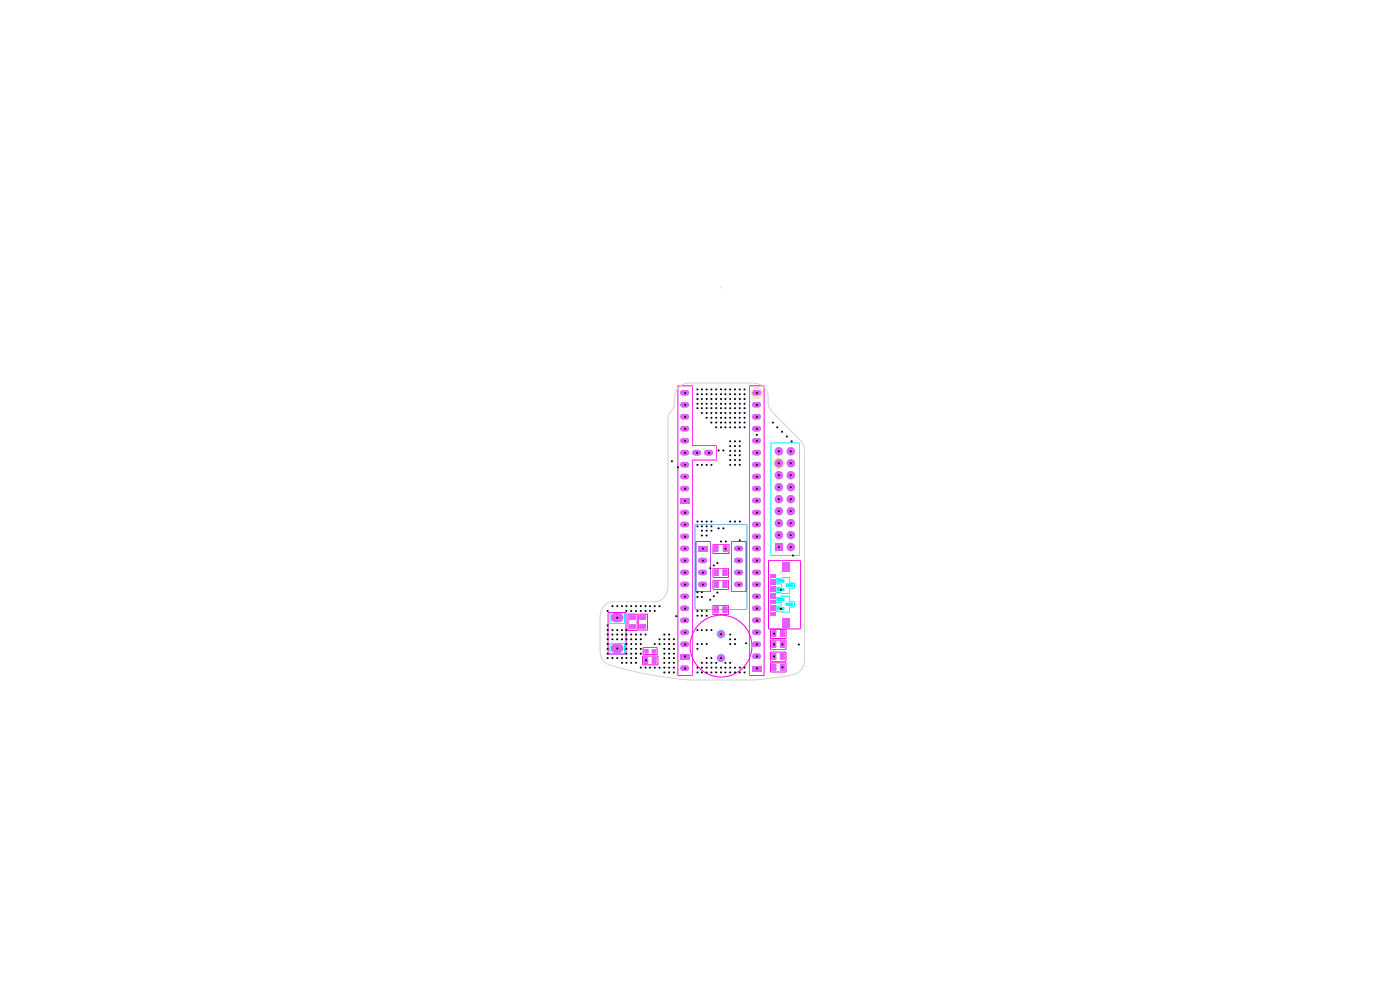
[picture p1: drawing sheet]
<svg xmlns="http://www.w3.org/2000/svg" width="297mm" height="210mm" viewBox="0 0 297 210" stroke-linecap="round" stroke-linejoin="round" font-family="sans-serif">
<g fill="none" stroke="#00edff" stroke-width=".21">
<path d="M163.5 94h6v23.8h-6zM147.6 114.9h3.1v10.6h-3.1zM155.2 114.9h3.1v10.6h-3.1zM129.4 136.5h3.1v2.2h-3.1zM129.4 129.9h3.1v2.3h-3.1zM164.6 122.7l2.9-.2v1.2h1v1.1h-1v1.1l-2.9-.2v-1.1h1.1v-.8h-1.1zM164.6 126.7h1.1v-.2h1.8v1.1h1v1.1h-1v1.1l-2.9-.1v-1.1h1.1v-.8h-1.1z"/>
<circle cx="153" cy="139.6" r=".8"/>
<circle cx="153" cy="134.5" r=".8"/>
</g>
<path d="M165.1 125h1.1v.3h-1.1z" fill="#00c6c4"/>
<path d="M165 125h1.2v.2h-1.2z" fill="none" stroke="#00c6c4" stroke-width=".34"/>
<path d="M165.1 123.1h1.1v.3h-1.1z" fill="#00c6c4"/>
<path d="M165 123h1.2v.4h-1.2z" fill="none" stroke="#00c6c4" stroke-width=".34"/>
<path d="M166.9 124h1.2v.3h-1.2z" fill="#00c6c4"/>
<path d="M166.9 124h1.2v.3h-1.2z" fill="none" stroke="#00c6c4" stroke-width=".34"/>
<path d="M165.1 129h1.1v.3h-1.1z" fill="#00c6c4"/>
<path d="M165 129h1.2v.2h-1.2z" fill="none" stroke="#00c6c4" stroke-width=".34"/>
<path d="M165.1 127.1h1.1v.3h-1.1z" fill="#00c6c4"/>
<path d="M165 127h1.2v.4h-1.2z" fill="none" stroke="#00c6c4" stroke-width=".34"/>
<path d="M166.9 128.1h1.2v.2h-1.2z" fill="#00c6c4"/>
<path d="M166.9 128h1.2v.3h-1.2z" fill="none" stroke="#00c6c4" stroke-width=".34"/>
<path d="M165.1 125h1.1v.3h-1.1z" fill="#0fe"/>
<path d="M165 125h1.2v.2h-1.2z" fill="none" stroke="#0fe" stroke-width=".34"/>
<path d="M165.1 123.1h1.1v.3h-1.1z" fill="#0fe"/>
<path d="M165 123h1.2v.4h-1.2z" fill="none" stroke="#0fe" stroke-width=".34"/>
<path d="M166.9 124h1.2v.3h-1.2z" fill="#0fe"/>
<path d="M166.9 124h1.2v.3h-1.2z" fill="none" stroke="#0fe" stroke-width=".34"/>
<g fill="#0fe">
<path d="M166.9 128.1h1.2v.2h-1.2z"/>
<circle cx="167.8" cy="116" r=".89"/>
</g>
<path d="M166.9 128h1.2v.3h-1.2z" fill="none" stroke="#0fe" stroke-width=".34"/>
<g fill="#0fe">
<path d="M164.4 115.2h1.7v1.7h-1.7z"/>
<circle cx="165.2" cy="113.5" r=".89"/>
<circle cx="167.8" cy="113.5" r=".89"/>
<circle cx="165.2" cy="111" r=".89"/>
<circle cx="167.8" cy="111" r=".89"/>
</g>
<path d="M160.1 113.8h.8M160.1 111.3h.8" fill="none" stroke="#0fe" stroke-width="1.2"/>
<g fill="#0fe">
<circle cx="165.2" cy="108.4" r=".89"/>
<circle cx="167.8" cy="108.4" r=".89"/>
<circle cx="165.2" cy="105.9" r=".89"/>
<circle cx="167.8" cy="105.9" r=".89"/>
<circle cx="165.2" cy="103.3" r=".89"/>
</g>
<path d="M144.9 108.7h.7M160.1 106.2h.8M160.1 108.7h.8" fill="none" stroke="#0fe" stroke-width="1.2"/>
<path d="M144.3 105.6h2v1.3h-2z" fill="#0fe"/>
<path d="M144.9 111.3h.7M144.9 126.5h.7" fill="none" stroke="#0fe" stroke-width="1.2"/>
<path d="M148.1 115.8h2v1.3h-2z" fill="#0fe"/>
<path d="M148.7 118.9h.7M156.3 118.9h.8M156.3 116.3h.8M148.7 121.4h.7M148.7 124h.7M156.3 121.4h.8M156.3 124h.8M160.1 139.2h.8M160.1 136.7h.8M160.1 134.1h.8M160.1 131.6h.8" fill="none" stroke="#0fe" stroke-width="1.2"/>
<g fill="#0fe">
<path d="M159.6 141.2h1.9v1.3h-1.9z"/>
<circle cx="153" cy="134.5" r=".8"/>
<circle cx="153" cy="139.6" r=".8"/>
</g>
<path d="M144.9 134.1h.7M144.9 131.6h.7M144.9 129h.7" fill="none" stroke="#0fe" stroke-width="1.2"/>
<path d="M165.1 129h1.1v.3h-1.1z" fill="#0fe"/>
<path d="M165 129h1.2v.2h-1.2z" fill="none" stroke="#0fe" stroke-width=".34"/>
<path d="M165.1 127.1h1.1v.3h-1.1z" fill="#0fe"/>
<path d="M165 127h1.2v.4h-1.2z" fill="none" stroke="#0fe" stroke-width=".34"/>
<path d="M144.9 118.9h.7M144.9 116.3h.7M144.9 113.8h.7M160.1 118.9h.8M160.1 116.3h.8M144.9 124h.7M144.9 121.4h.7M144.9 136.7h.7M160.1 129h.8M160.1 126.5h.8M160.1 124h.8M160.1 121.4h.8" fill="none" stroke="#0fe" stroke-width="1.2"/>
<path d="M144.3 138.7h2v1.2h-2z" fill="#0fe"/>
<path d="M144.9 141.7h.7" fill="none" stroke="#0fe" stroke-width="1.2"/>
<path d="M130.6 131h.6M130.6 137.5h.6" fill="none" stroke="#0fe" stroke-width="2"/>
<g fill="#0fe">
<circle cx="167.8" cy="103.3" r=".89"/>
<circle cx="165.2" cy="100.8" r=".89"/>
<circle cx="167.8" cy="100.8" r=".89"/>
<circle cx="165.2" cy="98.3" r=".89"/>
<circle cx="167.8" cy="98.3" r=".89"/>
<circle cx="165.2" cy="95.7" r=".89"/>
<circle cx="167.8" cy="95.7" r=".89"/>
</g>
<g fill="none" stroke="#0fe" stroke-width="1.2">
<path d="M144.9 98.6h.7M144.9 96h.7M144.9 93.5h.7M144.9 90.9h.7M144.9 88.4h.7M144.9 85.9h.7M144.9 83.3h.7M147.4 96h.8M149.9 96h.8M160.1 98.6h.8M160.1 96h.8M160.1 93.5h.8"/>
<path d="M160.1 90.9h.8M160.1 88.4h.8M160.1 85.9h.8M160.1 83.3h.8M144.9 103.6h.7M144.9 101.1h.7M160.1 103.6h.8M160.1 101.1h.8"/>
</g>
<g fill="none" stroke="#ff00e9" stroke-width=".21">
<path d="M143.8 81.8h3.1v12.7h5v3.1h-5v45.7h-3.1zM159.1 81.8h3v61.5h-3zM147.6 114.9h3.1v10.6h-3.1zM151.3 115.5h3.3v1.9h-3.3zM155.2 114.9h3.1v10.6h-3.1zM163 118.9h6.8v14.5h-6.8zM129 129.9h3.8v8.8h-3.8zM133.2 130.3h2v3.4h-2zM135.5 130.3h1.9v3.4h-1.9zM136.3 139.2h3.3v1.8h-3.3zM136.4 137.4h3v1.4h-3zM151.3 128.4h3.3v2h-3.3z"/>
<path d="M151.3 120.5h3.3v2h-3.3zM151.3 123.1h3.3v1.9h-3.3zM163.5 138.3h3.3v2h-3.3zM163.5 133.5h3.3v1.9h-3.3zM163.5 135.8h3.3v1.9h-3.3zM163.5 140.6h3.3v1.9h-3.3z"/>
<circle cx="153" cy="137" r="6.6"/>
</g>
<g fill="#b89f99">
<path d="M163.4 130.3h1.2v.3h-1.2z"/>
<path d="M163.4 129.8h1.2v.3h-1.2z"/>
<path d="M163.4 129.3h1.2v.3h-1.2z"/>
<path d="M163.4 128.7h1.2v.4h-1.2z"/>
<path d="M165.9 119.3h1.6v1.9h-1.6z"/>
<path d="M163.4 123.2h1.2v.4h-1.2z"/>
<path d="M163.4 122.8h1.2v.3h-1.2z"/>
<path d="M163.4 122.3h1.2v.3h-1.2z"/>
<path d="M163.4 121.8h1.2v.3h-1.2z"/>
<path d="M163.4 128.3h1.2v.3h-1.2z"/>
<path d="M163.4 127.8h1.2v.3h-1.2z"/>
<path d="M163.4 127.3h1.2v.3h-1.2z"/>
<path d="M163.4 126.8h1.2v.3h-1.2z"/>
<path d="M163.4 126.3h1.2v.2h-1.2z"/>
<path d="M163.4 125.8h1.2v.3h-1.2z"/>
<path d="M163.4 125.3h1.2v.3h-1.2z"/>
<path d="M163.4 124.8h1.2v.3h-1.2z"/>
<path d="M163.4 124.3h1.2v.3h-1.2z"/>
<path d="M163.4 123.8h1.2v.3h-1.2z"/>
<path d="M165.9 131.1h1.6v2.1h-1.6z"/>
<path d="M165.7 134h.6v.9h-.6z"/>
</g>
<path d="M165.7 134h.6v.9h-.6z" fill="none" stroke="#b89f99" stroke-width=".51"/>
<path d="M164 134h.5v.9h-.5z" fill="#b89f99"/>
<path d="M163.9 134h.5v.9h-.5z" fill="none" stroke="#b89f99" stroke-width=".51"/>
<path d="M165.7 136.3h.6v.9h-.6z" fill="#b89f99"/>
<path d="M165.7 136.2h.6v1h-.6z" fill="none" stroke="#b89f99" stroke-width=".51"/>
<path d="M164 136.3h.5v.9h-.5z" fill="#b89f99"/>
<path d="M163.9 136.2h.5v1h-.5z" fill="none" stroke="#b89f99" stroke-width=".51"/>
<path d="M138.5 137.9h.4v.5h-.4z" fill="#b89f99"/>
<path d="M138.5 137.9h.4v.5h-.4z" fill="none" stroke="#b89f99" stroke-width=".42"/>
<path d="M151.8 128.9h.5v.9h-.5z" fill="#b89f99"/>
<path d="M151.7 128.9h.5v.9h-.5z" fill="none" stroke="#b89f99" stroke-width=".51"/>
<path d="M153.5 128.9h.6v.9h-.6z" fill="#b89f99"/>
<path d="M153.5 128.9h.6v.9h-.6z" fill="none" stroke="#b89f99" stroke-width=".51"/>
<path d="M135.9 130.8h1v.5h-1z" fill="#b89f99"/>
<path d="M135.9 130.7h.9v.5h-.9z" fill="none" stroke="#b89f99" stroke-width=".51"/>
<path d="M153.5 121h.6v1h-.6z" fill="#b89f99"/>
<path d="M153.5 121h.6v.9h-.6z" fill="none" stroke="#b89f99" stroke-width=".51"/>
<path d="M151.8 121h.5v1h-.5z" fill="#b89f99"/>
<path d="M151.7 121h.5v.9h-.5z" fill="none" stroke="#b89f99" stroke-width=".51"/>
<path d="M151.7 116h.5v.9h-.5z" fill="#b89f99"/>
<path d="M151.6 115.9h.6v1h-.6z" fill="none" stroke="#b89f99" stroke-width=".51"/>
<path d="M153.6 116h.5v.9h-.5z" fill="#b89f99"/>
<path d="M153.6 115.9h.5v1h-.5z" fill="none" stroke="#b89f99" stroke-width=".51"/>
<path d="M153.5 123.6h.6v.9h-.6z" fill="#b89f99"/>
<path d="M153.5 123.5h.6v1h-.6z" fill="none" stroke="#b89f99" stroke-width=".51"/>
<path d="M151.8 123.6h.5v.9h-.5z" fill="#b89f99"/>
<path d="M151.7 123.5h.5v1h-.5z" fill="none" stroke="#b89f99" stroke-width=".51"/>
<path d="M137 137.9h.4v.5h-.4z" fill="#b89f99"/>
<path d="M137 137.9h.4v.5h-.4z" fill="none" stroke="#b89f99" stroke-width=".42"/>
<path d="M133.7 130.8h1v.5h-1z" fill="#b89f99"/>
<path d="M133.7 130.7h.9v.5h-.9z" fill="none" stroke="#b89f99" stroke-width=".51"/>
<path d="M133.7 132.7h1v.5h-1z" fill="#b89f99"/>
<path d="M133.7 132.7h.9v.5h-.9z" fill="none" stroke="#b89f99" stroke-width=".51"/>
<path d="M135.9 132.6h1v.6h-1z" fill="#b89f99"/>
<path d="M135.9 132.6h.9v.5h-.9z" fill="none" stroke="#b89f99" stroke-width=".51"/>
<path d="M136.8 139.7h.5v.9h-.5z" fill="#b89f99"/>
<path d="M136.7 139.6h.5v1h-.5z" fill="none" stroke="#b89f99" stroke-width=".51"/>
<path d="M138.6 139.7h.5v.9h-.5z" fill="#b89f99"/>
<path d="M138.5 139.6h.5v1h-.5z" fill="none" stroke="#b89f99" stroke-width=".51"/>
<path d="M165.7 138.8h.6v1h-.6z" fill="#b89f99"/>
<path d="M165.7 138.8h.6v.9h-.6z" fill="none" stroke="#b89f99" stroke-width=".51"/>
<path d="M164 138.8h.5v1h-.5z" fill="#b89f99"/>
<path d="M163.9 138.8h.5v.9h-.5z" fill="none" stroke="#b89f99" stroke-width=".51"/>
<path d="M165.7 141.1h.6v.9h-.6z" fill="#b89f99"/>
<path d="M165.7 141.1h.6v.9h-.6z" fill="none" stroke="#b89f99" stroke-width=".51"/>
<path d="M164 141.1h.5v.9h-.5z" fill="#b89f99"/>
<path d="M163.9 141.1h.5v.9h-.5z" fill="none" stroke="#b89f99" stroke-width=".51"/>
<g fill="#e85bff">
<path d="M163.4 130.3h1.2v.3h-1.2z"/>
<path d="M163.4 129.8h1.2v.3h-1.2z"/>
<path d="M163.4 129.3h1.2v.3h-1.2z"/>
<path d="M163.4 128.7h1.2v.4h-1.2z"/>
</g>
<path d="M156.3 124h.8M160.1 129h.8M160.1 126.5h.8M160.1 124h.8" fill="none" stroke="#e85bff" stroke-width="1.2"/>
<g fill="#e85bff">
<path d="M163.4 128.3h1.2v.3h-1.2z"/>
<path d="M163.4 127.8h1.2v.3h-1.2z"/>
<path d="M163.4 127.3h1.2v.3h-1.2z"/>
<path d="M163.4 126.8h1.2v.3h-1.2z"/>
<path d="M163.4 126.3h1.2v.2h-1.2z"/>
<path d="M163.4 125.8h1.2v.3h-1.2z"/>
<path d="M163.4 125.3h1.2v.3h-1.2z"/>
<path d="M163.4 124.8h1.2v.3h-1.2z"/>
<path d="M163.4 124.3h1.2v.3h-1.2z"/>
<path d="M163.4 123.8h1.2v.3h-1.2z"/>
<path d="M165.9 131.1h1.6v2.1h-1.6z"/>
<path d="M165.7 134h.6v.9h-.6z"/>
</g>
<path d="M165.7 134h.6v.9h-.6z" fill="none" stroke="#e85bff" stroke-width=".51"/>
<path d="M164 134h.5v.9h-.5z" fill="#e85bff"/>
<path d="M163.9 134h.5v.9h-.5z" fill="none" stroke="#e85bff" stroke-width=".51"/>
<path d="M165.7 136.3h.6v.9h-.6z" fill="#e85bff"/>
<path d="M165.7 136.2h.6v1h-.6z" fill="none" stroke="#e85bff" stroke-width=".51"/>
<path d="M164 136.3h.5v.9h-.5z" fill="#e85bff"/>
<path d="M163.9 136.2h.5v1h-.5z" fill="none" stroke="#e85bff" stroke-width=".51"/>
<path d="M160.1 136.7h.8M160.1 134.1h.8M160.1 131.6h.8" fill="none" stroke="#e85bff" stroke-width="1.2"/>
<path d="M165.7 138.8h.6v1h-.6z" fill="#e85bff"/>
<path d="M165.7 138.8h.6v.9h-.6z" fill="none" stroke="#e85bff" stroke-width=".51"/>
<path d="M164 138.8h.5v1h-.5z" fill="#e85bff"/>
<path d="M163.9 138.8h.5v.9h-.5z" fill="none" stroke="#e85bff" stroke-width=".51"/>
<path d="M160.1 139.2h.8" fill="none" stroke="#e85bff" stroke-width="1.2"/>
<g fill="#e85bff">
<path d="M159.6 141.2h1.9v1.3h-1.9z"/>
<path d="M165.7 141.1h.6v.9h-.6z"/>
</g>
<path d="M165.7 141.1h.6v.9h-.6z" fill="none" stroke="#e85bff" stroke-width=".51"/>
<path d="M164 141.1h.5v.9h-.5z" fill="#e85bff"/>
<path d="M163.9 141.1h.5v.9h-.5z" fill="none" stroke="#e85bff" stroke-width=".51"/>
<g fill="#e85bff">
<path d="M165.9 119.3h1.6v1.9h-1.6z"/>
<path d="M163.4 123.2h1.2v.4h-1.2z"/>
<path d="M163.4 122.8h1.2v.3h-1.2z"/>
<path d="M163.4 122.3h1.2v.3h-1.2z"/>
<path d="M163.4 121.8h1.2v.3h-1.2z"/>
<path d="M164.4 115.2h1.7v1.7h-1.7z"/>
<circle cx="167.8" cy="116" r=".89"/>
<circle cx="165.2" cy="113.5" r=".89"/>
<circle cx="167.8" cy="113.5" r=".89"/>
<circle cx="165.2" cy="111" r=".89"/>
<circle cx="167.8" cy="111" r=".89"/>
<circle cx="165.2" cy="108.4" r=".89"/>
<circle cx="167.8" cy="108.4" r=".89"/>
<circle cx="165.2" cy="105.9" r=".89"/>
<circle cx="167.8" cy="105.9" r=".89"/>
<circle cx="165.2" cy="103.3" r=".89"/>
<circle cx="167.8" cy="103.3" r=".89"/>
<circle cx="165.2" cy="100.8" r=".89"/>
<circle cx="167.8" cy="100.8" r=".89"/>
<circle cx="167.8" cy="98.3" r=".89"/>
</g>
<path d="M156.3 118.9h.8M156.3 116.3h.8M160.1 106.2h.8M160.1 113.8h.8M160.1 111.3h.8M160.1 108.7h.8M160.1 103.6h.8M160.1 101.1h.8M160.1 118.9h.8M160.1 116.3h.8M156.3 121.4h.8M160.1 121.4h.8" fill="none" stroke="#e85bff" stroke-width="1.2"/>
<path d="M153.5 128.9h.6v.9h-.6z" fill="#e85bff"/>
<path d="M153.5 128.9h.6v.9h-.6z" fill="none" stroke="#e85bff" stroke-width=".51"/>
<g fill="#e85bff">
<circle cx="153" cy="134.5" r=".8"/>
<circle cx="153" cy="139.6" r=".8"/>
</g>
<path d="M144.9 136.7h.7" fill="none" stroke="#e85bff" stroke-width="1.2"/>
<path d="M144.3 138.7h2v1.2h-2z" fill="#e85bff"/>
<path d="M144.9 141.7h.7" fill="none" stroke="#e85bff" stroke-width="1.2"/>
<path d="M153.5 121h.6v1h-.6z" fill="#e85bff"/>
<path d="M153.5 121h.6v.9h-.6z" fill="none" stroke="#e85bff" stroke-width=".51"/>
<path d="M151.8 121h.5v1h-.5z" fill="#e85bff"/>
<path d="M151.7 121h.5v.9h-.5z" fill="none" stroke="#e85bff" stroke-width=".51"/>
<path d="M153.6 116h.5v.9h-.5z" fill="#e85bff"/>
<path d="M153.6 115.9h.5v1h-.5z" fill="none" stroke="#e85bff" stroke-width=".51"/>
<path d="M153.5 123.6h.6v.9h-.6z" fill="#e85bff"/>
<path d="M153.5 123.5h.6v1h-.6z" fill="none" stroke="#e85bff" stroke-width=".51"/>
<path d="M151.8 123.6h.5v.9h-.5z" fill="#e85bff"/>
<path d="M151.7 123.5h.5v1h-.5z" fill="none" stroke="#e85bff" stroke-width=".51"/>
<path d="M148.7 118.9h.7M148.7 121.4h.7M148.7 124h.7" fill="none" stroke="#e85bff" stroke-width="1.2"/>
<path d="M135.9 130.8h1v.5h-1z" fill="#e85bff"/>
<path d="M135.9 130.7h.9v.5h-.9z" fill="none" stroke="#e85bff" stroke-width=".51"/>
<path d="M133.7 130.8h1v.5h-1z" fill="#e85bff"/>
<path d="M133.7 130.7h.9v.5h-.9z" fill="none" stroke="#e85bff" stroke-width=".51"/>
<path d="M133.7 132.7h1v.5h-1z" fill="#e85bff"/>
<path d="M133.7 132.7h.9v.5h-.9z" fill="none" stroke="#e85bff" stroke-width=".51"/>
<path d="M135.9 132.6h1v.6h-1z" fill="#e85bff"/>
<path d="M135.9 132.6h.9v.5h-.9z" fill="none" stroke="#e85bff" stroke-width=".51"/>
<path d="M130.6 131h.6M130.6 137.5h.6" fill="none" stroke="#e85bff" stroke-width="2"/>
<path d="M151.7 116h.5v.9h-.5z" fill="#e85bff"/>
<path d="M151.6 115.9h.6v1h-.6z" fill="none" stroke="#e85bff" stroke-width=".51"/>
<path d="M144.9 108.7h.7M144.9 111.3h.7M144.9 113.8h.7" fill="none" stroke="#e85bff" stroke-width="1.2"/>
<g fill="#e85bff">
<path d="M148.1 115.8h2v1.3h-2z"/>
<path d="M151.8 128.9h.5v.9h-.5z"/>
</g>
<path d="M151.7 128.9h.5v.9h-.5z" fill="none" stroke="#e85bff" stroke-width=".51"/>
<path d="M144.9 116.3h.7M144.9 118.9h.7M144.9 126.5h.7M144.9 129h.7M144.9 131.6h.7M144.9 134.1h.7M144.9 121.4h.7M144.9 124h.7" fill="none" stroke="#e85bff" stroke-width="1.2"/>
<path d="M137 137.9h.4v.5h-.4z" fill="#e85bff"/>
<path d="M137 137.9h.4v.5h-.4z" fill="none" stroke="#e85bff" stroke-width=".42"/>
<path d="M138.5 137.9h.4v.5h-.4z" fill="#e85bff"/>
<path d="M138.5 137.9h.4v.5h-.4z" fill="none" stroke="#e85bff" stroke-width=".42"/>
<path d="M138.6 139.7h.5v.9h-.5z" fill="#e85bff"/>
<path d="M138.5 139.6h.5v1h-.5z" fill="none" stroke="#e85bff" stroke-width=".51"/>
<path d="M136.8 139.7h.5v.9h-.5z" fill="#e85bff"/>
<path d="M136.7 139.6h.5v1h-.5z" fill="none" stroke="#e85bff" stroke-width=".51"/>
<g fill="#e85bff">
<circle cx="165.2" cy="98.3" r=".89"/>
<circle cx="165.2" cy="95.7" r=".89"/>
<circle cx="167.8" cy="95.7" r=".89"/>
</g>
<g fill="none" stroke="#e85bff" stroke-width="1.2">
<path d="M144.9 98.6h.7M144.9 96h.7M144.9 93.5h.7M144.9 90.9h.7M144.9 88.4h.7M144.9 85.9h.7M144.9 83.3h.7M160.1 98.6h.8M160.1 96h.8M160.1 93.5h.8M160.1 90.9h.8M160.1 88.4h.8"/>
<path d="M160.1 85.9h.8M160.1 83.3h.8M144.9 101.1h.7M144.9 103.6h.7"/>
</g>
<path d="M144.3 105.6h2v1.3h-2z" fill="#e85bff"/>
<path d="M147.4 96h.8M149.9 96h.8" fill="none" stroke="#e85bff" stroke-width="1.2"/>
<g fill="none" stroke="#dac632" stroke-width=".21">
<circle cx="160.6" cy="83.4" r="1.06"/>
<circle cx="165.2" cy="98.3" r="1.06"/>
</g>
<path d="M147.5 111.2h11v18.1h-11z" fill="none" stroke="#4196e2" stroke-width=".21"/>
<g fill="#000">
<path d="M142.4 97.7l.4 .1-.2 .2-.3-.2zM143.7 98.9l.3 .2-.1 .2-.3-.2zM145.2 83.2l.3 .2-.1 .2-.3-.2zM145.2 85.7l.3 .2-.1 .2-.3-.2zM145.2 88.3l.3 .1-.1 .2-.3-.2zM145.2 90.8l.3 .2-.1 .2-.3-.2zM145.2 93.3l.3 .2-.1 .2-.3-.2zM145.2 95.9l.3 .2-.1 .2-.3-.2zM145.2 98.4l.3 .2-.1 .2-.3-.2zM147.8 95.9l.3 .2-.1 .2-.3-.2zM147.9 98.4l.3 .2-.1 .2-.4-.2zM147.9 85.5l.3 .2-.1 .1-.4-.1z"/>
<path d="M147.9 84.4l.3 .2-.1 .2-.4-.2zM147.9 86.4l.3 .2-.1 .2-.4-.2zM147.9 82.4l.3 .2-.1 .2-.4-.2zM147.9 83.4l.3 .2-.1 .2-.4-.2zM148.8 98.4l.3 .2-.1 .2-.3-.2zM148.8 84.4l.3 .2-.1 .2-.3-.2zM148.8 85.5l.3 .2-.1 .1-.3-.1zM148.8 87.4l.3 .2-.1 .2-.3-.2zM148.8 86.4l.3 .2-.1 .2-.3-.2zM148.8 83.4l.3 .2-.1 .2-.3-.2zM148.8 82.4l.3 .2-.1 .2-.3-.2zM149.8 98.4l.3 .2-.1 .2-.3-.2z"/>
<path d="M149.8 84.4l.3 .2-.1 .2-.3-.2zM149.8 88.4l.3 .2-.1 .2-.3-.2zM149.8 87.4l.3 .2-.1 .2-.3-.2zM149.8 83.4l.3 .2-.1 .2-.3-.2zM149.8 82.4l.3 .2-.1 .2-.3-.2zM149.8 86.4l.3 .2-.1 .2-.3-.2zM149.8 85.5l.3 .2-.1 .1-.3-.1zM150.3 95.9l.3 .2-.1 .2-.3-.2zM150.8 98.4l.3 .2-.1 .2-.3-.2zM150.8 89.4l.3 .2-.1 .2-.3-.2zM150.8 87.4l.3 .2-.1 .2-.3-.2zM150.8 88.4l.3 .2-.1 .2-.3-.2z"/>
<path d="M150.8 83.4l.3 .2-.1 .2-.3-.2zM150.8 82.4l.3 .2-.1 .2-.3-.2zM150.8 84.4l.3 .2-.1 .2-.3-.2zM150.8 85.5l.3 .2-.1 .1-.3-.1zM150.8 86.4l.3 .2-.1 .2-.3-.2zM151.8 90.5l.4 .1-.2 .2-.3-.2zM151.8 88.4l.4 .2-.2 .2-.3-.2zM151.8 87.4l.4 .2-.2 .2-.3-.2zM151.8 89.4l.4 .2-.2 .2-.3-.2zM151.8 83.4l.4 .2-.2 .2-.3-.2zM151.8 84.4l.4 .2-.2 .2-.3-.2zM151.8 82.4l.4 .2-.2 .2-.3-.2z"/>
<path d="M151.8 86.4l.4 .2-.2 .2-.3-.2zM151.8 85.5l.4 .2-.2 .1-.3-.1zM152.3 95.4l.4 .2-.2 .1-.3-.1zM152.9 90.5l.3 .1-.1 .2-.4-.2zM152.9 89.4l.3 .2-.1 .2-.4-.2zM152.9 88.4l.3 .2-.1 .2-.4-.2zM152.9 87.4l.3 .2-.1 .2-.4-.2zM152.9 85.5l.3 .2-.1 .1-.4-.1zM152.9 83.4l.3 .2-.1 .2-.4-.2zM152.9 82.4l.3 .2-.1 .2-.4-.2zM152.9 84.4l.3 .2-.1 .2-.4-.2zM152.9 86.4l.3 .2-.1 .2-.4-.2z"/>
<path d="M153.4 95.4l.3 .2-.1 .1-.3-.1zM153.8 87.4l.3 .2-.1 .2-.3-.2zM153.8 89.4l.3 .2-.1 .2-.3-.2zM153.8 90.5l.3 .1-.1 .2-.3-.2zM153.8 84.4l.3 .2-.1 .2-.3-.2zM153.8 85.5l.3 .2-.1 .1-.3-.1zM153.8 83.4l.3 .2-.1 .2-.3-.2zM153.8 82.4l.3 .2-.1 .2-.3-.2zM153.8 86.4l.3 .2-.1 .2-.3-.2zM153.8 88.4l.3 .2-.1 .2-.3-.2zM154.8 85.5l.3 .2-.1 .1-.3-.1zM154.8 89.4l.3 .2-.1 .2-.3-.2z"/>
<path d="M154.8 87.4l.3 .2-.1 .2-.3-.2zM154.8 90.5l.3 .1-.1 .2-.3-.2zM154.8 95.5l.3 .1-.1 .2-.3-.2zM154.8 97.4l.3 .2-.1 .2-.3-.2zM154.8 96.4l.3 .2-.1 .2-.3-.2zM154.8 98.4l.3 .2-.1 .2-.3-.2zM154.8 93.4l.3 .2-.1 .2-.3-.2zM154.8 94.4l.3 .2-.1 .2-.3-.2zM154.8 83.4l.3 .2-.1 .2-.3-.2zM154.8 84.4l.3 .2-.1 .2-.3-.2zM154.8 82.4l.3 .2-.1 .2-.3-.2zM154.8 86.4l.3 .2-.1 .2-.3-.2z"/>
<path d="M154.8 88.4l.3 .2-.1 .2-.3-.2zM155.8 86.4l.3 .2-.1 .2-.3-.2zM155.8 89.4l.3 .2-.1 .2-.3-.2zM155.8 82.4l.3 .2-.1 .2-.3-.2zM155.8 87.4l.3 .2-.1 .2-.3-.2zM155.8 88.4l.3 .2-.1 .2-.3-.2zM155.8 83.4l.3 .2-.1 .2-.3-.2zM155.8 85.5l.3 .2-.1 .1-.3-.1zM155.8 84.4l.3 .2-.1 .2-.3-.2zM155.8 93.4l.3 .2-.1 .2-.3-.2zM155.8 94.4l.3 .2-.1 .2-.3-.2zM155.8 95.5l.3 .1-.1 .2-.3-.2z"/>
<path d="M155.8 96.4l.3 .2-.1 .2-.3-.2zM155.8 98.4l.3 .2-.1 .2-.3-.2zM155.8 97.4l.3 .2-.1 .2-.3-.2zM155.8 90.5l.3 .1-.1 .2-.3-.2zM156.8 86.4l.3 .2-.1 .2-.3-.2zM156.8 90.5l.3 .1-.1 .2-.3-.2zM156.8 89.4l.3 .2-.1 .2-.3-.2zM156.8 82.4l.3 .2-.1 .2-.3-.2zM156.8 83.4l.3 .2-.1 .2-.3-.2zM156.8 87.4l.3 .2-.1 .2-.3-.2zM156.8 88.4l.3 .2-.1 .2-.3-.2zM156.8 85.5l.3 .2-.1 .1-.3-.1z"/>
<path d="M156.8 84.4l.3 .2-.1 .2-.3-.2zM156.8 93.4l.3 .2-.1 .2-.3-.2zM156.8 94.4l.3 .2-.1 .2-.3-.2zM156.8 96.4l.3 .2-.1 .2-.3-.2zM156.8 95.5l.3 .1-.1 .2-.3-.2zM156.8 97.4l.3 .2-.1 .2-.3-.2zM156.8 98.4l.3 .2-.1 .2-.3-.2zM157.8 89.4l.4 .2-.1 .2-.4-.2zM157.8 90.5l.4 .1-.1 .2-.4-.2zM157.8 83.4l.4 .2-.1 .2-.4-.2zM157.8 82.4l.4 .2-.1 .2-.4-.2zM157.8 87.4l.4 .2-.1 .2-.4-.2z"/>
<path d="M157.8 86.4l.4 .2-.1 .2-.4-.2zM157.8 88.4l.4 .2-.1 .2-.4-.2zM157.8 85.5l.4 .2-.1 .1-.4-.1zM157.8 84.4l.4 .2-.1 .2-.4-.2zM160.5 98.4l.3 .2-.1 .2-.3-.2zM160.5 95.9l.3 .2-.1 .2-.3-.2zM160.5 93.3l.3 .2-.1 .2-.3-.2zM160.5 90.8l.3 .2-.1 .2-.3-.2zM160.5 88.3l.3 .1-.1 .2-.3-.2zM160.5 85.7l.3 .2-.1 .2-.3-.2zM160.5 83.2l.3 .2-.1 .2-.3-.2zM160.5 92.1l.3 .2-.1 .1-.3-.1z"/>
<path d="M163.9 89.4l.3 .2-.1 .2-.3-.2zM164.8 90.5l.3 .1-.1 .2-.3-.2zM165.1 98.1l.3 .2-.1 .2-.3-.2zM165.1 95.5l.3 .2-.1 .2-.3-.2zM165.8 91.4l.3 .2-.1 .2-.3-.2zM166.8 92.4l.3 .2-.1 .2-.3-.2zM167.7 98.1l.3 .2-.1 .2-.3-.2zM167.7 95.5l.3 .2-.1 .2-.3-.2zM167.8 93.4l.4 .2-.2 .2-.3-.2zM145.2 108.6l.3 .2-.1 .2-.3-.2zM145.2 111.1l.3 .2-.1 .2-.3-.2zM145.2 113.7l.3 .1-.1 .2-.3-.2z"/>
<path d="M145.2 116.2l.3 .2-.1 .2-.3-.2zM145.2 118.7l.3 .2-.1 .2-.3-.2zM145.2 101l.3 .1-.1 .2-.3-.2zM145.2 103.5l.3 .2-.1 .2-.3-.2zM145.2 106l.3 .2-.1 .2-.3-.2zM147.9 111.5l.3 .1-.1 .2-.4-.2zM147.9 110.4l.3 .2-.1 .2-.4-.2zM148.8 111.5l.3 .1-.1 .2-.3-.2zM148.8 110.4l.3 .2-.1 .2-.3-.2zM148.8 113.4l.3 .2-.1 .2-.3-.2zM148.8 112.4l.3 .2-.1 .2-.3-.2zM149 116.2l.4 .2-.2 .2-.3-.2z"/>
<path d="M149 118.7l.4 .2-.2 .2-.3-.2zM149.8 110.4l.3 .2-.1 .2-.3-.2zM149.8 111.5l.3 .1-.1 .2-.3-.2zM149.8 113.4l.3 .2-.1 .2-.3-.2zM149.8 112.4l.3 .2-.1 .2-.3-.2zM150.8 112.4l.3 .2-.1 .2-.3-.2zM150.8 110.4l.3 .2-.1 .2-.3-.2zM150.8 111.5l.3 .1-.1 .2-.3-.2zM151.3 119.8l.3 .1-.1 .2-.3-.2zM152.1 119.2l.3 .2-.1 .2-.3-.2zM152.3 111.9l.4 .2-.2 .2-.3-.2zM152.9 114.7l.3 .2-.1 .2-.4-.2z"/>
<path d="M153.4 111.9l.3 .2-.1 .2-.3-.2zM153.8 116.2l.3 .2-.1 .2-.3-.2zM153.9 114.7l.3 .2-.1 .2-.3-.2zM154.8 110.4l.3 .2-.1 .2-.3-.2zM155.8 110.4l.3 .2-.1 .2-.3-.2zM156.7 118.7l.3 .2-.1 .2-.3-.2zM156.7 116.2l.3 .2-.1 .2-.3-.2zM156.8 110.4l.3 .2-.1 .2-.3-.2zM156.8 114.4l.3 .2-.1 .2-.3-.2zM160.5 118.7l.3 .2-.1 .2-.3-.2zM160.5 116.2l.3 .2-.1 .2-.3-.2zM160.5 106l.3 .2-.1 .2-.3-.2z"/>
<path d="M160.5 113.7l.3 .1-.1 .2-.3-.2zM160.5 111.1l.3 .2-.1 .2-.3-.2zM160.5 108.6l.3 .2-.1 .2-.3-.2zM160.5 103.5l.3 .2-.1 .2-.3-.2zM160.5 101l.3 .1-.1 .2-.3-.2zM165.1 115.9l.3 .1-.1 .2-.3-.2zM165.1 113.3l.3 .2-.1 .2-.3-.2zM165.1 110.8l.3 .2-.1 .2-.3-.2zM165.1 108.2l.3 .2-.1 .2-.3-.2zM165.1 105.7l.3 .2-.1 .2-.3-.2zM165.1 103.2l.3 .1-.1 .2-.3-.2zM165.1 100.6l.3 .2-.1 .2-.3-.2z"/>
<path d="M167.7 115.9l.3 .1-.1 .2-.3-.2zM167.7 113.3l.3 .2-.1 .2-.3-.2zM167.7 110.8l.3 .2-.1 .2-.3-.2zM167.7 108.2l.3 .2-.1 .2-.3-.2zM167.7 105.7l.3 .2-.1 .2-.3-.2zM167.7 103.2l.3 .1-.1 .2-.3-.2zM167.7 100.6l.3 .2-.1 .2-.3-.2zM168.1 117.6l.3 .2-.1 .2-.3-.2zM128.8 129.4l.3 .2-.1 .2-.3-.2zM128.8 135.4l.3 .2-.1 .2-.3-.2zM128.8 136.4l.3 .2-.1 .2-.3-.2zM128.8 137.5l.3 .1-.1 .2-.3-.2z"/>
<path d="M128.8 139.4l.3 .2-.1 .2-.3-.2zM128.8 138.5l.3 .2-.1 .1-.3-.1zM128.8 134.4l.3 .2-.1 .2-.3-.2zM128.8 132.5l.3 .1-.1 .2-.3-.2zM128.8 133.5l.3 .2-.1 .1-.3-.1zM129.8 128.4l.3 .2-.1 .2-.3-.2zM129.8 135.4l.3 .2-.1 .2-.3-.2zM129.8 139.4l.3 .2-.1 .2-.3-.2zM129.8 133.5l.3 .2-.1 .1-.3-.1zM129.8 134.4l.3 .2-.1 .2-.3-.2zM130.8 130.8l.4 .2-.2 .2-.3-.2zM130.8 137.4l.4 .2-.2 .1-.3-.1z"/>
<path d="M130.8 128.4l.4 .2-.2 .2-.3-.2zM130.8 133.5l.4 .2-.2 .1-.3-.1zM130.8 135.4l.4 .2-.2 .2-.3-.2zM130.8 134.4l.4 .2-.2 .2-.3-.2zM130.8 139.4l.4 .2-.2 .2-.3-.2zM131.9 135.4l.3 .2-.1 .2-.4-.2zM131.9 139.4l.3 .2-.1 .2-.4-.2zM131.9 128.4l.3 .2-.1 .2-.4-.2zM131.9 133.5l.3 .2-.1 .1-.4-.1zM131.9 134.4l.3 .2-.1 .2-.4-.2zM132.8 135.4l.3 .2-.1 .2-.3-.2zM132.8 136.4l.3 .2-.1 .2-.3-.2z"/>
<path d="M132.8 137.5l.3 .1-.1 .2-.3-.2zM132.8 138.5l.3 .2-.1 .1-.3-.1zM132.8 139.4l.3 .2-.1 .2-.3-.2zM132.8 128.4l.3 .2-.1 .2-.3-.2zM132.8 129.4l.3 .2-.1 .2-.3-.2zM132.8 133.5l.3 .2-.1 .1-.3-.1zM132.8 134.4l.3 .2-.1 .2-.3-.2zM133.8 136.4l.3 .2-.1 .2-.3-.2zM133.8 137.5l.3 .1-.1 .2-.3-.2zM133.8 135.4l.3 .2-.1 .2-.3-.2zM133.8 139.4l.3 .2-.1 .2-.3-.2zM133.8 138.5l.3 .2-.1 .1-.3-.1z"/>
<path d="M133.8 128.4l.3 .2-.1 .2-.3-.2zM133.8 129.4l.3 .2-.1 .2-.3-.2zM133.8 134.4l.3 .2-.1 .2-.3-.2zM134.8 137.5l.3 .1-.1 .2-.3-.2zM134.8 136.4l.3 .2-.1 .2-.3-.2zM134.8 138.5l.3 .2-.1 .1-.3-.1zM134.8 139.4l.3 .2-.1 .2-.3-.2zM134.8 135.4l.3 .2-.1 .2-.3-.2zM134.8 134.4l.3 .2-.1 .2-.3-.2zM134.8 129.4l.3 .2-.1 .2-.3-.2zM134.8 128.4l.3 .2-.1 .2-.3-.2zM135.8 137.5l.3 .1-.1 .2-.3-.2z"/>
<path d="M135.8 136.4l.3 .2-.1 .2-.3-.2zM135.8 138.5l.3 .2-.1 .1-.3-.1zM135.8 134.4l.3 .2-.1 .2-.3-.2zM135.8 135.4l.3 .2-.1 .2-.3-.2zM135.8 129.4l.3 .2-.1 .2-.3-.2zM135.8 128.4l.3 .2-.1 .2-.3-.2zM136.9 128.4l.3 .2-.1 .2-.4-.2zM136.9 129.4l.3 .2-.1 .2-.4-.2zM136.9 134.4l.3 .2-.1 .2-.4-.2zM137.8 128.4l.3 .2-.1 .2-.3-.2zM137.8 129.4l.3 .2-.1 .2-.3-.2zM138.8 128.4l.3 .2-.1 .2-.3-.2z"/>
<path d="M138.8 129.4l.3 .2-.1 .2-.3-.2zM138.8 136.4l.3 .2-.1 .2-.3-.2zM139.8 135.4l.3 .2-.1 .2-.3-.2zM139.8 128.4l.3 .2-.1 .2-.3-.2zM139.8 136.4l.3 .2-.1 .2-.3-.2zM140.8 134.4l.3 .2-.1 .2-.3-.2zM140.8 135.4l.3 .2-.1 .2-.3-.2zM140.8 136.4l.3 .2-.1 .2-.3-.2zM140.8 137.5l.3 .1-.1 .2-.3-.2zM140.8 138.5l.3 .2-.1 .1-.3-.1zM140.8 139.4l.3 .2-.1 .2-.3-.2zM141.8 135.4l.4 .2-.1 .2-.4-.2z"/>
<path d="M141.8 134.4l.4 .2-.1 .2-.4-.2zM141.8 137.5l.4 .1-.1 .2-.4-.2zM141.8 136.4l.4 .2-.1 .2-.4-.2zM141.8 138.5l.4 .2-.1 .1-.4-.1zM141.8 139.4l.4 .2-.1 .2-.4-.2zM142.9 135.4l.3 .2-.1 .2-.3-.2zM142.9 137.5l.3 .1-.1 .2-.3-.2zM142.9 136.4l.3 .2-.1 .2-.3-.2zM142.9 139.4l.3 .2-.1 .2-.3-.2zM142.9 138.5l.3 .2-.1 .1-.3-.1zM143.4 130.5l.3 .2-.1 .2-.3-.2zM145.2 136.5l.3 .2-.1 .2-.3-.2z"/>
<path d="M145.2 134l.3 .2-.1 .2-.3-.2zM145.2 139.1l.3 .1-.1 .2-.3-.2zM145.2 131.4l.3 .2-.1 .2-.3-.2zM145.2 121.3l.3 .2-.1 .2-.3-.2zM145.2 123.8l.3 .2-.1 .2-.3-.2zM145.2 126.4l.3 .1-.1 .2-.3-.2zM145.2 128.9l.3 .2-.1 .2-.3-.2zM147.9 136.4l.3 .2-.1 .2-.4-.2zM147.9 129.4l.3 .2-.1 .2-.4-.2zM147.9 126.4l.3 .2-.1 .2-.4-.2zM147.9 130.4l.3 .2-.1 .2-.4-.2zM147.9 133.5l.3 .2-.1 .1-.4-.1z"/>
<path d="M147.9 137.5l.3 .1-.1 .2-.4-.2zM147.9 125.4l.3 .2-.1 .2-.4-.2zM148.8 136.4l.3 .2-.1 .2-.3-.2zM148.8 129.4l.3 .2-.1 .2-.3-.2zM148.8 133.5l.3 .2-.1 .1-.3-.1zM148.8 130.4l.3 .2-.1 .2-.3-.2zM148.8 125.4l.3 .2-.1 .2-.3-.2zM148.8 126.4l.3 .2-.1 .2-.3-.2zM149 121.3l.4 .2-.2 .2-.3-.2zM149 123.8l.4 .2-.2 .2-.3-.2zM149.8 139.4l.3 .2-.1 .2-.3-.2zM149.8 136.4l.3 .2-.1 .2-.3-.2z"/>
<path d="M149.8 129.4l.3 .2-.1 .2-.3-.2zM149.8 133.5l.3 .2-.1 .1-.3-.1zM149.8 130.4l.3 .2-.1 .2-.3-.2zM150.6 120.3l.3 .2-.1 .2-.3-.2zM150.6 127l.3 .2-.1 .2-.3-.2zM150.8 133.5l.3 .2-.1 .1-.3-.1zM150.8 139.4l.3 .2-.1 .2-.3-.2zM151.3 126.3l.3 .2-.1 .2-.3-.2zM152.1 125.5l.3 .2-.1 .2-.3-.2zM152.9 134.3l.3 .2-.1 .2-.4-.2zM152.9 139.4l.3 .2-.1 .2-.4-.2zM154.8 136.4l.3 .2-.1 .2-.3-.2z"/>
<path d="M154.8 135.4l.3 .2-.1 .2-.3-.2zM154.8 134.4l.3 .2-.1 .2-.3-.2zM155.8 135.4l.3 .2-.1 .2-.3-.2zM155.8 136.4l.3 .2-.1 .2-.3-.2zM156.7 123.8l.3 .2-.1 .2-.3-.2zM156.7 121.3l.3 .2-.1 .2-.3-.2zM158.2 136.3l.3 .2-.1 .1-.3-.1zM160.5 139.1l.3 .1-.1 .2-.3-.2zM160.5 136.5l.3 .2-.1 .2-.3-.2zM160.5 134l.3 .2-.1 .2-.3-.2zM160.5 131.4l.3 .2-.1 .2-.3-.2zM160.5 128.9l.3 .2-.1 .2-.3-.2z"/>
<path d="M160.5 126.4l.3 .1-.1 .2-.3-.2zM160.5 123.8l.3 .2-.1 .2-.3-.2zM160.5 121.3l.3 .2-.1 .2-.3-.2zM164.1 136.5l.3 .2-.1 .2-.3-.2zM164.1 134.2l.3 .2-.1 .2-.3-.2zM164.1 139.1l.3 .1-.1 .2-.3-.2zM165.6 129l.3 .2-.1 .2-.4-.2zM165.6 124.9l.3 .2-.1 .2-.4-.2zM165.9 136.5l.3 .2-.1 .2-.3-.2zM169.4 136.5l.3 .2-.1 .2-.3-.2zM131.9 140.4l.3 .2-.1 .2-.4-.2zM132.8 140.4l.3 .2-.1 .2-.3-.2z"/>
<path d="M133.8 140.4l.3 .2-.1 .2-.3-.2zM134.8 140.4l.3 .2-.1 .2-.3-.2zM135.8 141.4l.3 .2-.1 .2-.3-.2zM136.9 141.4l.3 .2-.1 .2-.4-.2zM136.9 139.9l.3 .2-.1 .2-.3-.2zM137.8 141.4l.3 .2-.1 .2-.3-.2zM138.8 141.4l.3 .2-.1 .2-.3-.2zM139.8 141.4l.3 .2-.1 .2-.3-.2zM140.8 140.4l.3 .2-.1 .2-.3-.2zM140.8 141.4l.3 .2-.1 .2-.3-.2zM140.8 142.4l.3 .2-.1 .2-.3-.2zM141.8 141.4l.4 .2-.1 .2-.4-.2z"/>
<path d="M141.8 140.4l.4 .2-.1 .2-.4-.2zM141.8 142.4l.4 .2-.1 .2-.4-.2zM142.9 141.4l.3 .2-.1 .2-.3-.2zM142.9 140.4l.3 .2-.1 .2-.3-.2zM142.9 142.4l.3 .2-.1 .2-.3-.2zM145.2 141.6l.3 .2-.1 .2-.3-.2zM147.9 142.4l.3 .2-.1 .2-.4-.2zM147.9 141.4l.3 .2-.1 .2-.4-.2zM148.8 141.4l.3 .2-.1 .2-.3-.2zM148.8 142.4l.3 .2-.1 .2-.3-.2zM148.8 140.4l.3 .2-.1 .2-.3-.2zM149.8 140.4l.3 .2-.1 .2-.3-.2z"/>
<path d="M149.8 141.4l.3 .2-.1 .2-.3-.2zM149.8 142.4l.3 .2-.1 .2-.3-.2zM150.8 141.4l.3 .2-.1 .2-.3-.2zM150.8 142.4l.3 .2-.1 .2-.3-.2zM150.8 140.4l.3 .2-.1 .2-.3-.2zM151.8 141.4l.4 .2-.2 .2-.3-.2zM151.8 140.4l.4 .2-.2 .2-.3-.2zM151.8 142.4l.4 .2-.2 .2-.3-.2zM152.9 142.4l.3 .2-.1 .2-.4-.2zM152.9 141.4l.3 .2-.1 .2-.4-.2zM153.8 142.4l.3 .2-.1 .2-.3-.2zM153.8 140.4l.3 .2-.1 .2-.3-.2z"/>
<path d="M153.8 141.4l.3 .2-.1 .2-.3-.2zM154.8 142.4l.3 .2-.1 .2-.3-.2zM154.8 141.4l.3 .2-.1 .2-.3-.2zM154.8 140.4l.3 .2-.1 .2-.3-.2zM155.8 142.4l.3 .2-.1 .2-.3-.2zM155.8 141.4l.3 .2-.1 .2-.3-.2zM156.8 142.4l.3 .2-.1 .2-.3-.2zM156.8 141.4l.3 .2-.1 .2-.3-.2zM157.8 141.4l.4 .2-.1 .2-.4-.2zM157.8 142.4l.4 .2-.1 .2-.4-.2zM160.5 141.6l.3 .2-.1 .2-.3-.2zM165.9 141.3l.3 .2-.1 .2-.3-.2z"/>
</g>
<g fill="none" stroke="#d0d2cd" stroke-width=".21">
<path d="M141.7 88.8v35.9M142.3 87.4l-.5 .6-.1 .8M142.5 87l-.2 .3M160 81.3h-13.8a3 3 0 0 0-3.1 3 2.96 2.96 0 0 1-.5 2.7M160 81.3a3 3 0 0 1 3 3M162.9 84.3a3.4 3.4 0 0 0 .9 3M163.8 87.3l6.2 6.4 .5 .8 .1 1M170.7 95.5v44.7M127.3 130.6v7.6M127.3 138.2a3 3 0 0 0 2.2 2.9M130.3 127.6a3 3 0 0 0-3 3M130.3 127.6h8.3"/>
<path d="M141.7 124.7a3 3 0 0 1-3.1 3M129.5 141.1a83.5 83.5 0 0 0 16.6 3.1M146.2 144.2h13.8M170.6 140.2a3.2 3.2 0 0 1-3.4 3.1l-7.3 .9"/>
</g>
<path d="M153.1 61h.1" fill="none" stroke="#d0d2cd" stroke-width=".21"/>
</svg>
